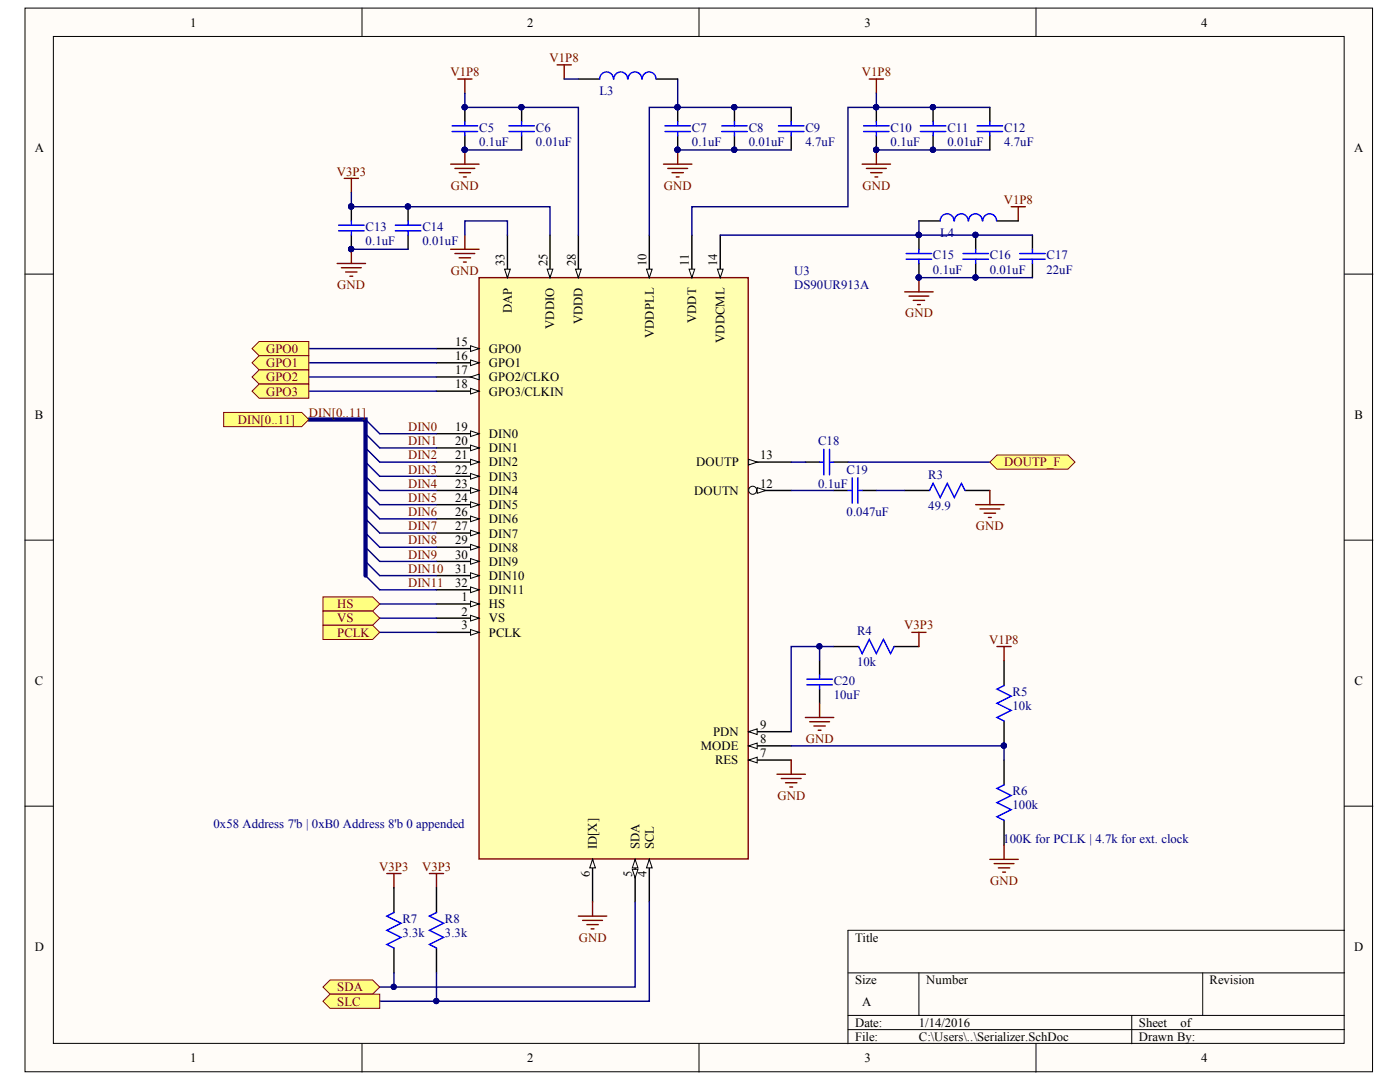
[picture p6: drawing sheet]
<svg xmlns="http://www.w3.org/2000/svg" width="279mm" height="216mm" viewBox="0 0 279 216" stroke-linecap="round" stroke-linejoin="round" font-family="sans-serif">
<defs><g id="words">
<g font-size="2.5">
<text x="38" y="5.3">1</text>
<text x="105.2" y="5.3">2</text>
<text x="172.5" y="5.3">3</text>
<text x="239.7" y="5.3">4</text>
<text x="6.9" y="30.4">A</text>
<text x="270.2" y="30.4">A</text>
<text x="100.7" y="53.2" transform="rotate(-90 100.7 53.2)">33</text>
<text x="109.2" y="53.2" transform="rotate(-90 109.2 53.2)">25</text>
<text x="114.9" y="53.2" transform="rotate(-90 114.9 53.2)">28</text>
<text x="129" y="53.2" transform="rotate(-90 129 53.2)">10</text>
<text x="137.5" y="53.2" transform="rotate(-90 137.5 53.2)">11</text>
<text x="143.2" y="53.2" transform="rotate(-90 143.2 53.2)">14</text>
<text x="102.1" y="62.5" transform="rotate(-90 102.1 62.5)">DAP</text>
<text x="110.6" y="65.6" transform="rotate(-90 110.6 65.6)">VDDIO</text>
<text x="116.3" y="64.7" transform="rotate(-90 116.3 64.7)">VDDD</text>
<text x="138.9" y="64.5" transform="rotate(-90 138.9 64.5)">VDDT</text>
<text x="90.8" y="71.8">16</text>
<text x="90.8" y="69">15</text>
<text x="97.6" y="70.4">GPO0</text>
<text x="130.5" y="67.4" transform="rotate(-90 130.5 67.4)">VDDPLL</text>
<text x="144.6" y="68.5" transform="rotate(-90 144.6 68.5)">VDDCML</text>
<text x="90.8" y="77.5">18</text>
<text x="90.8" y="74.6">17</text>
<text x="97.6" y="76.1">GPO2/CLKO</text>
<text x="97.6" y="73.3">GPO1</text>
<text x="6.9" y="83.5">B</text>
<text x="97.6" y="78.9">GPO3/CLKIN</text>
<text x="270.3" y="83.5">B</text>
<text x="90.8" y="86">19</text>
<text x="90.8" y="88.8">20</text>
<text x="97.6" y="87.4">DIN0</text>
<text x="90.8" y="91.6">21</text>
<text x="90.8" y="94.5">22</text>
<text x="97.6" y="90.3">DIN1</text>
<text x="97.6" y="93.1">DIN2</text>
<text x="97.6" y="95.9">DIN3</text>
<text x="138.9" y="93.1">DOUTP</text>
<text x="151.7" y="91.6">13</text>
<text x="90.8" y="97.3">23</text>
<text x="90.8" y="100.2">24</text>
<text x="97.6" y="98.7">DIN4</text>
<text x="97.6" y="101.6">DIN5</text>
<text x="138.5" y="98.7">DOUTN</text>
<text x="151.7" y="97.3">12</text>
<text x="90.8" y="103">26</text>
<text x="90.8" y="105.8">27</text>
<text x="97.6" y="104.4">DIN6</text>
<text x="97.6" y="107.3">DIN7</text>
<text x="90.8" y="108.6">29</text>
<text x="90.8" y="111.5">30</text>
<text x="97.6" y="110.1">DIN8</text>
<text x="97.6" y="112.9">DIN9</text>
<text x="90.8" y="114.3">31</text>
<text x="90.8" y="117.2">32</text>
<text x="92.1" y="119.9">1</text>
<text x="97.6" y="115.7">DIN10</text>
<text x="97.6" y="118.6">DIN11</text>
<text x="92.1" y="122.8">2</text>
<text x="92.1" y="125.6">3</text>
<text x="97.6" y="121.4">HS</text>
<text x="97.6" y="124.2">VS</text>
<text x="97.6" y="127">PCLK</text>
<text x="6.9" y="136.6">C</text>
<text x="270.3" y="136.6">C</text>
<text x="139.9" y="149.7">MODE</text>
<text x="142.3" y="146.8">PDN</text>
<text x="151.7" y="145.5">9</text>
<text x="151.7" y="148.3">8</text>
<text x="142.7" y="152.5">RES</text>
<text x="151.7" y="151.1">7</text>
<text x="119.1" y="169.5" transform="rotate(-90 119.1 169.5)">ID[X]</text>
<text x="127.6" y="169.5" transform="rotate(-90 127.6 169.5)">SDA</text>
<text x="130.5" y="169.5" transform="rotate(-90 130.5 169.5)">SCL</text>
<text x="117.7" y="175.1" transform="rotate(-90 117.7 175.1)">6</text>
<text x="126.2" y="175.1" transform="rotate(-90 126.2 175.1)">5</text>
<text x="129" y="175.1" transform="rotate(-90 129 175.1)">4</text>
<text x="6.9" y="189.7">D</text>
<text x="170.6" y="187.9">Title</text>
<text x="270.2" y="189.7">D</text>
<text x="170.6" y="196.4">Size</text>
<text x="184.8" y="196.4">Number</text>
<text x="241.4" y="196.4">Revision</text>
<text x="172.1" y="200.7">A</text>
<text x="170.6" y="204.9">Date:</text>
<text x="170.6" y="207.7">File:</text>
<text x="183.4" y="204.9">1/14/2016</text>
<text x="183.4" y="207.7">C:\Users\..\Serializer.SchDoc</text>
<text x="227.3" y="204.9">Sheet</text>
<text x="227.3" y="207.7">Drawn By:</text>
<text x="235.6" y="204.9">of</text>
<text x="38" y="212">1</text>
<text x="105.2" y="212">2</text>
<text x="172.5" y="212">3</text>
<text x="239.7" y="212">4</text>
</g>
<g font-size="2.5" fill="#800000">
<text x="89.9" y="15.2">V1P8</text>
<text x="109.7" y="12.4">V1P8</text>
<text x="172" y="15.2">V1P8</text>
<text x="67.2" y="35.1">V3P3</text>
<text x="90" y="37.9">GND</text>
<text x="132.5" y="37.9">GND</text>
<text x="172.2" y="37.9">GND</text>
<text x="200.3" y="40.7">V1P8</text>
<text x="67.3" y="57.6">GND</text>
<text x="90" y="54.9">GND</text>
<text x="180.6" y="63.3">GND</text>
<text x="53.1" y="70.4">GPO0</text>
<text x="53.1" y="73.3">GPO1</text>
<text x="53.1" y="76.1">GPO2</text>
<text x="53.1" y="78.9">GPO3</text>
<text x="61.6" y="83.2">DIN[0..11]</text>
<text x="47.4" y="84.6">DIN[0..11]</text>
<text x="81.4" y="86">DIN0</text>
<text x="81.4" y="88.8">DIN1</text>
<text x="81.4" y="91.6">DIN2</text>
<text x="81.4" y="94.5">DIN3</text>
<text x="200.4" y="93.1">DOUTP_F</text>
<text x="81.4" y="97.3">DIN4</text>
<text x="81.4" y="100.2">DIN5</text>
<text x="81.4" y="103">DIN6</text>
<text x="81.4" y="105.8">DIN7</text>
<text x="194.7" y="105.8">GND</text>
<text x="81.4" y="108.6">DIN8</text>
<text x="81.4" y="111.5">DIN9</text>
<text x="81.4" y="114.3">DIN10</text>
<text x="81.4" y="117.2">DIN11</text>
<text x="67.3" y="121.4">HS</text>
<text x="67.3" y="124.2">VS</text>
<text x="180.4" y="125.6">V3P3</text>
<text x="67.3" y="127">PCLK</text>
<text x="197.4" y="128.5">V1P8</text>
<text x="160.8" y="148.3">GND</text>
<text x="155.2" y="159.6">GND</text>
<text x="75.7" y="173.8">V3P3</text>
<text x="84.2" y="173.8">V3P3</text>
<text x="197.6" y="176.6">GND</text>
<text x="115.5" y="187.9">GND</text>
<text x="67.3" y="197.8">SDA</text>
<text x="67.3" y="200.7">SLC</text>
</g>
<g font-size="2.5" fill="#000080">
<text x="119.6" y="18.9">L3</text>
<text x="95.6" y="26.3">C5</text>
<text x="95.6" y="29.1">0.1uF</text>
<text x="107" y="26.3">C6</text>
<text x="107" y="29.1">0.01uF</text>
<text x="138.1" y="26.3">C7</text>
<text x="138.1" y="29.1">0.1uF</text>
<text x="149.4" y="26.3">C8</text>
<text x="149.4" y="29.1">0.01uF</text>
<text x="160.7" y="26.3">C9</text>
<text x="160.7" y="29.1">4.7uF</text>
<text x="177.7" y="26.3">C10</text>
<text x="177.7" y="29.1">0.1uF</text>
<text x="189.1" y="26.3">C11</text>
<text x="189.1" y="29.1">0.01uF</text>
<text x="200.4" y="26.3">C12</text>
<text x="200.4" y="29.1">4.7uF</text>
<text x="73" y="46.1">C13</text>
<text x="84.3" y="46.1">C14</text>
<text x="187.6" y="47.2">L4</text>
<text x="73" y="48.9">0.1uF</text>
<text x="84.3" y="48.9">0.01uF</text>
<text x="186.2" y="51.7">C15</text>
<text x="197.5" y="51.7">C16</text>
<text x="208.9" y="51.7">C17</text>
<text x="158.5" y="54.9">U3</text>
<text x="158.5" y="57.6">DS90UR913A</text>
<text x="186.2" y="54.6">0.1uF</text>
<text x="197.5" y="54.6">0.01uF</text>
<text x="208.9" y="54.6">22uF</text>
<text x="163.3" y="88.8">C18</text>
<text x="168.9" y="94.5">C19</text>
<text x="185.3" y="95.6">R3</text>
<text x="163.3" y="97.3">0.1uF</text>
<text x="185.3" y="101.9">49.9</text>
<text x="168.9" y="103">0.047uF</text>
<text x="171.1" y="126.8">R4</text>
<text x="166.4" y="136.7">C20</text>
<text x="171.1" y="133">10k</text>
<text x="166.4" y="139.5">10uF</text>
<text x="202.1" y="138.8">R5</text>
<text x="202.1" y="141.6">10k</text>
<text x="202.1" y="158.6">R6</text>
<text x="202.1" y="161.4">100k</text>
<text x="42.6" y="165.3">0x58 Address 7'b | 0xB0 Address 8'b 0 appended</text>
<text x="200.2" y="168.1">100K for PCLK | 4.7k for ext. clock</text>
<text x="80.3" y="184.1">R7</text>
<text x="88.8" y="184.1">R8</text>
<text x="80.3" y="186.9">3.3k</text>
<text x="88.8" y="186.9">3.3k</text>
</g>
</g></defs>
<g fill="#fffcf8" stroke="#000" stroke-width=".2">
<path d="M5 1.6h268.9v212.3h-268.9z"/>
<path d="M10.7 7.3h257.6v200.9h-257.6z"/>
</g>
<g fill="none" stroke="#000" stroke-width=".2">
<path d="M72.2 1.6v5.7M139.5 1.6v5.7M206.8 1.6v5.7M5 54.7h5.7M268.3 54.7h5.7M5 107.8h5.7M268.3 107.8h5.7M5 160.9h5.7M268.3 160.9h5.7M169.2 194.1h99.1M183.4 194.1v8.5M240 194.1v8.5"/>
<path d="M268.3 185.6h-99.1v22.7M72.2 208.3v5.6M139.5 208.3v5.6M169.2 202.6h99.1M169.2 205.4h99.1M206.8 208.3v5.6M225.9 202.6v5.7"/>
</g>
<path d="M95.6 55.4h53.7v116h-53.7z" fill="#ffffb0" stroke="#800000" stroke-width=".28"/>
<path d="M149.4 97.9h8.5" fill="none" stroke="#000" stroke-width=".28"/>
<circle cx="150.2" cy="97.8" r=".81" fill="#fffcf8" stroke="#000" stroke-width=".2"/>
<path d="M151.1 97.3l1.7 .6-1.7 .5z" fill="#fffcf8" stroke="#000" stroke-width=".2"/>
<path d="M149.4 92.2h8.5" fill="none" stroke="#000" stroke-width=".28"/>
<path d="M149.4 91.6l1.7 .6-1.7 .6z" fill="#fffcf8" stroke="#000" stroke-width=".2"/>
<path d="M87.1 86.5h8.5" fill="none" stroke="#000" stroke-width=".28"/>
<path d="M93.9 86l1.7 .5-1.7 .6z" fill="#fffcf8" stroke="#000" stroke-width=".2"/>
<path d="M87.1 89.4h8.5" fill="none" stroke="#000" stroke-width=".28"/>
<path d="M93.9 88.8l1.7 .6-1.7 .5z" fill="#fffcf8" stroke="#000" stroke-width=".2"/>
<path d="M129.6 171.5v8.5" fill="none" stroke="#000" stroke-width=".28"/>
<path d="M129.6 171.5l.6 1.7h-1.2z" fill="#fffcf8" stroke="#000" stroke-width=".2"/>
<path d="M87.1 92.2h8.5" fill="none" stroke="#000" stroke-width=".28"/>
<path d="M93.9 91.6l1.7 .6-1.7 .6z" fill="#fffcf8" stroke="#000" stroke-width=".2"/>
<path d="M87.1 95h8.5" fill="none" stroke="#000" stroke-width=".28"/>
<path d="M93.9 94.5l1.7 .5-1.7 .6z" fill="#fffcf8" stroke="#000" stroke-width=".2"/>
<path d="M87.1 97.9h8.5" fill="none" stroke="#000" stroke-width=".28"/>
<path d="M93.9 97.3l1.7 .6-1.7 .5z" fill="#fffcf8" stroke="#000" stroke-width=".2"/>
<path d="M87.1 100.7h8.5" fill="none" stroke="#000" stroke-width=".28"/>
<path d="M93.9 100.1l1.7 .6-1.7 .6z" fill="#fffcf8" stroke="#000" stroke-width=".2"/>
<path d="M87.1 103.5h8.5" fill="none" stroke="#000" stroke-width=".28"/>
<path d="M93.9 103l1.7 .5-1.7 .6z" fill="#fffcf8" stroke="#000" stroke-width=".2"/>
<path d="M87.1 106.4h8.5" fill="none" stroke="#000" stroke-width=".28"/>
<path d="M93.9 105.8l1.7 .6-1.7 .5z" fill="#fffcf8" stroke="#000" stroke-width=".2"/>
<path d="M87.1 109.2h8.5" fill="none" stroke="#000" stroke-width=".28"/>
<path d="M93.9 108.6l1.7 .6-1.7 .6z" fill="#fffcf8" stroke="#000" stroke-width=".2"/>
<path d="M87.1 112h8.5" fill="none" stroke="#000" stroke-width=".28"/>
<path d="M93.9 111.5l1.7 .5-1.7 .6z" fill="#fffcf8" stroke="#000" stroke-width=".2"/>
<path d="M87.1 114.9h8.5" fill="none" stroke="#000" stroke-width=".28"/>
<path d="M93.9 114.3l1.7 .6-1.7 .5z" fill="#fffcf8" stroke="#000" stroke-width=".2"/>
<path d="M87.1 117.7h8.5" fill="none" stroke="#000" stroke-width=".28"/>
<path d="M93.9 117.1l1.7 .6-1.7 .6z" fill="#fffcf8" stroke="#000" stroke-width=".2"/>
<path d="M87.1 120.5h8.5" fill="none" stroke="#000" stroke-width=".28"/>
<path d="M93.9 120l1.7 .5-1.7 .6z" fill="#fffcf8" stroke="#000" stroke-width=".2"/>
<path d="M87.1 123.3h8.5" fill="none" stroke="#000" stroke-width=".28"/>
<path d="M93.9 122.8l1.7 .5-1.7 .6z" fill="#fffcf8" stroke="#000" stroke-width=".2"/>
<path d="M87.1 126.2h8.5" fill="none" stroke="#000" stroke-width=".28"/>
<path d="M93.9 125.6l1.7 .6-1.7 .5z" fill="#fffcf8" stroke="#000" stroke-width=".2"/>
<path d="M87.1 78.1h8.5" fill="none" stroke="#000" stroke-width=".28"/>
<path d="M93.9 77.5l1.7 .6-1.7 .5z" fill="#fffcf8" stroke="#000" stroke-width=".2"/>
<path d="M87.1 75.2h8.5" fill="none" stroke="#000" stroke-width=".28"/>
<path d="M93.9 75.2l1.7-.5v1.1z" fill="#fffcf8" stroke="#000" stroke-width=".2"/>
<path d="M87.1 72.4h8.5" fill="none" stroke="#000" stroke-width=".28"/>
<path d="M93.9 71.8l1.7 .6-1.7 .6z" fill="#fffcf8" stroke="#000" stroke-width=".2"/>
<path d="M87.1 69.6h8.5" fill="none" stroke="#000" stroke-width=".28"/>
<path d="M93.9 69l1.7 .6-1.7 .5z" fill="#fffcf8" stroke="#000" stroke-width=".2"/>
<path d="M126.8 171.5v8.5" fill="none" stroke="#000" stroke-width=".28"/>
<g fill="#fffcf8" stroke="#000" stroke-width=".2">
<path d="M126.8 171.5l.5 1.7h-1.1z"/>
<path d="M126.2 173.5h1.1l-.5 1.7z"/>
</g>
<path d="M118.3 171.5v8.5" fill="none" stroke="#000" stroke-width=".28"/>
<path d="M118.3 171.5l.5 1.7h-1.1z" fill="#fffcf8" stroke="#000" stroke-width=".2"/>
<path d="M149.4 146h8.5" fill="none" stroke="#000" stroke-width=".28"/>
<path d="M149.4 146l1.7-.6v1.2z" fill="#fffcf8" stroke="#000" stroke-width=".2"/>
<path d="M149.4 148.8h8.5" fill="none" stroke="#000" stroke-width=".28"/>
<path d="M149.4 148.8l1.7-.5v1.1z" fill="#fffcf8" stroke="#000" stroke-width=".2"/>
<path d="M149.4 151.7h8.5" fill="none" stroke="#000" stroke-width=".28"/>
<path d="M149.4 151.7l1.7-.6v1.1z" fill="#fffcf8" stroke="#000" stroke-width=".2"/>
<path d="M109.8 46.9v8.5" fill="none" stroke="#000" stroke-width=".28"/>
<path d="M109.2 53.7h1.1l-.5 1.7z" fill="#fffcf8" stroke="#000" stroke-width=".2"/>
<path d="M143.7 46.9v8.5" fill="none" stroke="#000" stroke-width=".28"/>
<path d="M143.2 53.7h1.1l-.6 1.7z" fill="#fffcf8" stroke="#000" stroke-width=".2"/>
<path d="M129.6 46.9v8.5" fill="none" stroke="#000" stroke-width=".28"/>
<path d="M129 53.7h1.2l-.6 1.7z" fill="#fffcf8" stroke="#000" stroke-width=".2"/>
<path d="M138.1 46.9v8.5" fill="none" stroke="#000" stroke-width=".28"/>
<path d="M137.5 53.7h1.1l-.5 1.7z" fill="#fffcf8" stroke="#000" stroke-width=".2"/>
<path d="M115.4 46.9v8.5" fill="none" stroke="#000" stroke-width=".28"/>
<path d="M114.9 53.7h1.1l-.6 1.7z" fill="#fffcf8" stroke="#000" stroke-width=".2"/>
<path d="M101.3 46.9v8.5" fill="none" stroke="#000" stroke-width=".28"/>
<path d="M100.7 53.7h1.1l-.5 1.7z" fill="#fffcf8" stroke="#000" stroke-width=".2"/>
<g fill="none" stroke="#000080" stroke-width=".28">
<path d="M73 83.7l2.8 2.8h11.3M73 86.5l2.8 2.9h11.3M73 89.4l2.8 2.8h11.3M73 92.2l2.8 2.8h11.3M73 95l2.8 2.9h11.3M73 97.9l2.8 2.8h11.3M73 100.7l2.8 2.8h11.3M73 103.5l2.8 2.9h11.3M73 106.4l2.8 2.8h11.3M73 109.2l2.8 2.8h11.3M73 112l2.8 2.9h11.3M73 114.9l2.8 2.8h11.3"/>
<path d="M75.8 120.5h11.3M75.8 123.3h11.3M75.8 126.2h11.3"/>
</g>
<path d="M61.6 83.7h11.4v31.2" fill="none" stroke="#000080" stroke-width=".85"/>
<g fill="#ffff80" stroke="#800000" stroke-width=".2">
<path d="M44.6 82.3h15.6l1.4 1.4-1.4 1.4h-15.6z" fill-rule="evenodd"/>
<path d="M64.5 119.1h9.9l1.4 1.4-1.4 1.4h-9.9z" fill-rule="evenodd"/>
<path d="M64.5 121.9h9.9l1.4 1.4-1.4 1.5h-9.9z" fill-rule="evenodd"/>
<path d="M64.5 124.8h9.9l1.4 1.4-1.4 1.4h-9.9z" fill-rule="evenodd"/>
</g>
<g fill="none" stroke="#800000" stroke-width=".28">
<path d="M91.4 15.8h2.8M92.8 15.8v2.8M111.2 12.9h2.8M112.6 12.9v2.9M173.5 15.8h2.8M174.9 15.8v2.8M68.7 35.6h2.8M70.1 35.6v2.8M89.9 32.8h5.7M90.8 33.6h4M91.6 34.5h2.3M92.5 35.3h.6"/>
<path d="M92.8 29.9v2.9M132.4 32.8h5.7M133.3 33.6h3.9M134.1 34.5h2.3M135 35.3h.5M135.2 29.9v2.9M172.1 32.8h5.6M172.9 33.6h4M173.8 34.5h2.2M174.6 35.3h.6M174.9 29.9v2.9M67.3 52.6h5.7"/>
<path d="M68.1 53.4h4M69 54.3h2.3M69.8 55.1h.6M70.1 49.7v2.9M89.9 49.7h5.7M90.8 50.6h4M91.6 51.4h2.3M92.5 52.3h.6M92.8 46.9v2.8M180.6 58.2h5.6M181.4 59.1h4M182.3 59.9h2.2"/>
<path d="M183.4 55.4v2.8M201.8 41.2h2.8M203.2 41.2v2.9M183.1 60.8h.6M197.5 97.9v2.8M194.7 100.7h5.7M195.6 101.6h3.9M196.4 102.4h2.3M197.3 103.2h.5"/>
</g>
<g fill="none" stroke="#000080" stroke-width=".28">
<path d="M92.8 18.6v2.8h22.6v25.5M112.6 15.8h2.8M135.2 15.8v5.6h22.7M174.9 18.6v2.8h22.6M70.1 38.4v2.8h39.7v5.7M92.8 29.9h11.3M135.2 29.9h22.7M135.2 21.4h-5.6v25.5M174.9 29.9h22.6M174.9 21.4h-5.7v19.8h-31.1v5.7M70.1 49.7h11.3M92.8 46.9v-2.8h8.5v2.8"/>
<path d="M143.7 46.9h39.7M183.4 55.4h22.6M183.4 44.1v2.8h22.6M157.9 97.9h8.5M157.9 92.2h2.8M169.2 92.2h28.3M174.9 97.9h5.7"/>
</g>
<g fill="none" stroke="#000" stroke-width=".28">
<path d="M115.4 15.8h4.3M131 15.8h4.2M92.8 21.4v2.9M92.8 27.1v2.8M104.1 21.4v2.9M104.1 27.1v2.8M135.2 21.4v2.9M135.2 27.1v2.8M146.6 21.4v2.9M146.6 27.1v2.8M157.9 21.4v2.9M157.9 27.1v2.8"/>
<path d="M174.9 21.4v2.9M174.9 27.1v2.8M186.2 21.4v2.9M186.2 27.1v2.8M197.5 21.4v2.9M197.5 27.1v2.8M70.1 41.2v2.9M70.1 46.9v2.8M81.4 41.2v2.9M81.4 46.9v2.8M183.4 46.9v2.8M183.4 52.6v2.8"/>
<path d="M183.4 44.1h4.2M194.7 46.9v2.8M194.7 52.6v2.8M199 44.1h4.2M206 46.9v2.8M206 52.6v2.8M160.7 92.2h2.9M166.4 92.2h2.8M166.4 97.9h2.8M172.1 97.9h2.8M180.6 97.9h4.9M192.6 97.9h4.9"/>
</g>
<g fill="#000080" stroke="#000080" stroke-width=".2">
<circle cx="70.1" cy="41.2" r=".52"/>
<circle cx="70.1" cy="49.7" r=".52"/>
<circle cx="81.4" cy="41.2" r=".52"/>
<circle cx="92.7" cy="21.4" r=".52"/>
<circle cx="92.7" cy="29.9" r=".52"/>
<circle cx="104.1" cy="21.4" r=".52"/>
<circle cx="135.2" cy="21.4" r=".52"/>
<circle cx="135.2" cy="29.9" r=".52"/>
<circle cx="146.5" cy="21.4" r=".52"/>
<circle cx="146.5" cy="29.9" r=".52"/>
<circle cx="174.9" cy="21.4" r=".52"/>
<circle cx="174.9" cy="29.9" r=".52"/>
<circle cx="186.2" cy="21.4" r=".52"/>
<circle cx="186.2" cy="29.9" r=".52"/>
<circle cx="183.3" cy="46.9" r=".52"/>
<circle cx="183.3" cy="55.4" r=".52"/>
<circle cx="194.7" cy="46.9" r=".52"/>
<circle cx="194.7" cy="55.4" r=".52"/>
</g>
<g fill="none" stroke="#00f" stroke-width=".28">
<path d="M122.4 15.8a1.37 1.37 0 0 0-1.4-1.4 1.37 1.37 0 0 0-1.3 1.4M125.3 15.8a1.37 1.37 0 0 0-1.4-1.4 1.37 1.37 0 0 0-1.4 1.4M128.1 15.8a1.37 1.37 0 0 0-1.4-1.4 1.37 1.37 0 0 0-1.4 1.4M130.9 15.8a1.37 1.37 0 0 0-1.4-1.4 1.37 1.37 0 0 0-1.3 1.4M90.2 26.2h5.1M90.2 25.1h5.1M92.8 24.3v.8M92.8 26.2v.9M101.6 26.2h5M101.6 25.1h5M104.1 24.3v.8M104.1 26.2v.9"/>
<path d="M132.7 26.2h5.1M132.7 25.1h5.1M135.2 24.3v.8M135.2 26.2v.9M144 26.2h5.1M144 25.1h5.1M146.6 24.3v.8M146.6 26.2v.9M155.4 26.2h5.1M155.4 25.1h5.1M157.9 24.3v.8M157.9 26.2v.9"/>
<path d="M172.3 26.2h5.1M172.3 25.1h5.1M174.9 24.3v.8M174.9 26.2v.9M183.7 26.2h5.1M183.7 25.1h5.1M186.2 24.3v.8M186.2 26.2v.9M195 26.2h5.1M195 25.1h5.1M197.5 24.3v.8M197.5 26.2v.9"/>
<path d="M67.6 46.1h5.1M67.6 44.9h5.1M70.1 44.1v.8M70.1 46.1v.8M78.9 46.1h5.1M78.9 44.9h5.1M81.4 44.1v.8M81.4 46.1v.8M180.8 51.7h5.1M180.8 50.6h5.1M183.4 49.7v.9M183.4 51.7v.9"/>
<path d="M190.4 44.1a1.37 1.37 0 0 0-1.4-1.4 1.37 1.37 0 0 0-1.4 1.4M192.2 51.7h5.1M192.2 50.6h5.1M193.2 44.1a1.37 1.37 0 0 0-1.4-1.4 1.37 1.37 0 0 0-1.3 1.4M194.7 49.7v.9M194.7 51.7v.9M196 44.1a1.37 1.37 0 0 0-1.3-1.4 1.37 1.37 0 0 0-1.4 1.4M198.9 44.1a1.37 1.37 0 0 0-1.4-1.4 1.37 1.37 0 0 0-1.4 1.4M203.5 51.7h5.1M203.5 50.6h5.1M206 49.7v.9M206 51.7v.9"/>
<path d="M163.6 92.2h.8M164.4 89.7v5.1M165.5 92.2h.9M165.5 89.7v5.1M169.2 97.9h.9M170.1 95.3v5.1M171.2 97.9h.9M171.2 95.3v5.1M185.5 97.9l.7-1.4 1.4 2.8 1.5-2.8 1.4 2.8 1.4-2.8 .7 1.4"/>
</g>
<path d="M197.5 92.2l1.5-1.4h14.1l1.4 1.4-1.4 1.4h-14.1z" fill-rule="evenodd" fill="#ffff80" stroke="#800000" stroke-width=".2"/>
<path d="M163.6 131.8v2.9M163.6 137.5v2.8M166.4 129h5M178.4 129h5M200.4 131.8v5M200.4 143.9v4.9M200.4 151.7v4.9M200.4 163.7v4.9" fill="none" stroke="#000" stroke-width=".28"/>
<g fill="#000080" stroke="#000080" stroke-width=".2">
<circle cx="200.3" cy="148.8" r=".52"/>
<circle cx="163.5" cy="129" r=".52"/>
<circle cx="78.6" cy="196.9" r=".52"/>
<circle cx="87.1" cy="199.7" r=".52"/>
</g>
<path d="M161 136.7h5.1M161 135.5h5.1M163.6 134.7v.8M163.6 136.7v.8M171.4 129l.7 1.4 1.4-2.8 1.4 2.8 1.4-2.8 1.4 2.8 .7-1.4M200.4 136.8l-1.4 .7 2.8 1.4-2.8 1.4 2.8 1.5-2.8 1.4 1.4 .7M200.4 156.6l-1.4 .7 2.8 1.4-2.8 1.5 2.8 1.4-2.8 1.4 1.4 .7" fill="none" stroke="#00f" stroke-width=".28"/>
<g fill="none" stroke="#800000" stroke-width=".28">
<path d="M182 126.2h2.8M183.4 126.2v2.8M199 129h2.8M200.4 129v2.8M155.1 154.5h5.6M155.9 155.3h4M156.8 156.2h2.2M157.6 157h.6M157.9 151.7v2.8M160.7 143.2h5.7M161.6 144h3.9M162.4 144.9h2.3"/>
<path d="M163.3 145.7h.6M163.6 140.3v2.9M118.3 180v2.8M197.5 171.5h5.7M198.4 172.3h4M199.2 173.2h2.3M200.1 174h.6M200.4 168.6v2.9M115.4 182.8h5.7M116.3 183.7h3.9M117.1 184.5h2.3M118 185.3h.5"/>
</g>
<path d="M163.6 129h-5.7v17M166.4 129h-2.8v2.8M157.9 148.8h42.5v2.9M126.8 180v17h-51M129.6 180v19.8h-53.8" fill="none" stroke="#000080" stroke-width=".28"/>
<g fill="#ffff80" stroke="#800000" stroke-width=".2">
<path d="M64.5 197l1.4-1.5h8.5l1.4 1.5-1.4 1.4h-8.5z" fill-rule="evenodd"/>
<path d="M64.5 199.8l1.4-1.4h9.9v2.8h-9.9z" fill-rule="evenodd"/>
</g>
<path d="M77.2 174.3h2.8M78.6 174.3v2.8M85.7 174.3h2.8M87.1 174.3v2.8" fill="none" stroke="#800000" stroke-width=".28"/>
<path d="M78.6 177.1v5M87.1 177.1v5M78.6 189.2v4.9M87.1 189.2v4.9" fill="none" stroke="#000" stroke-width=".28"/>
<path d="M78.6 182.1l-1.4 .7 2.8 1.4-2.8 1.4 2.8 1.4-2.8 1.5 1.4 .7M87.1 182.1l-1.4 .7 2.8 1.4-2.8 1.4 2.8 1.4-2.8 1.5 1.4 .7" fill="none" stroke="#00f" stroke-width=".28"/>
<path d="M61.6 75.2h25.5M61.6 78.1h25.5M61.6 69.6h25.5M61.6 72.4h25.5M78.6 194.1v2.9M87.1 194.1v5.7" fill="none" stroke="#000080" stroke-width=".28"/>
<g fill="#000080" stroke="#000080" stroke-width=".2">
<circle cx="78.6" cy="196.9" r=".52"/>
<circle cx="87.1" cy="199.7" r=".52"/>
</g>
<g fill="#ffff80" stroke="#800000" stroke-width=".2">
<path d="M50.3 69.6l1.4-1.5h9.9v2.9h-9.9z" fill-rule="evenodd"/>
<path d="M50.3 72.4l1.4-1.4h9.9v2.8h-9.9z" fill-rule="evenodd"/>
<path d="M50.3 75.2l1.4-1.4h9.9v2.8h-9.9z" fill-rule="evenodd"/>
<path d="M50.3 78.1l1.4-1.5h9.9v2.9h-9.9z" fill-rule="evenodd"/>
</g>
<use href="#words"/>
</svg>
